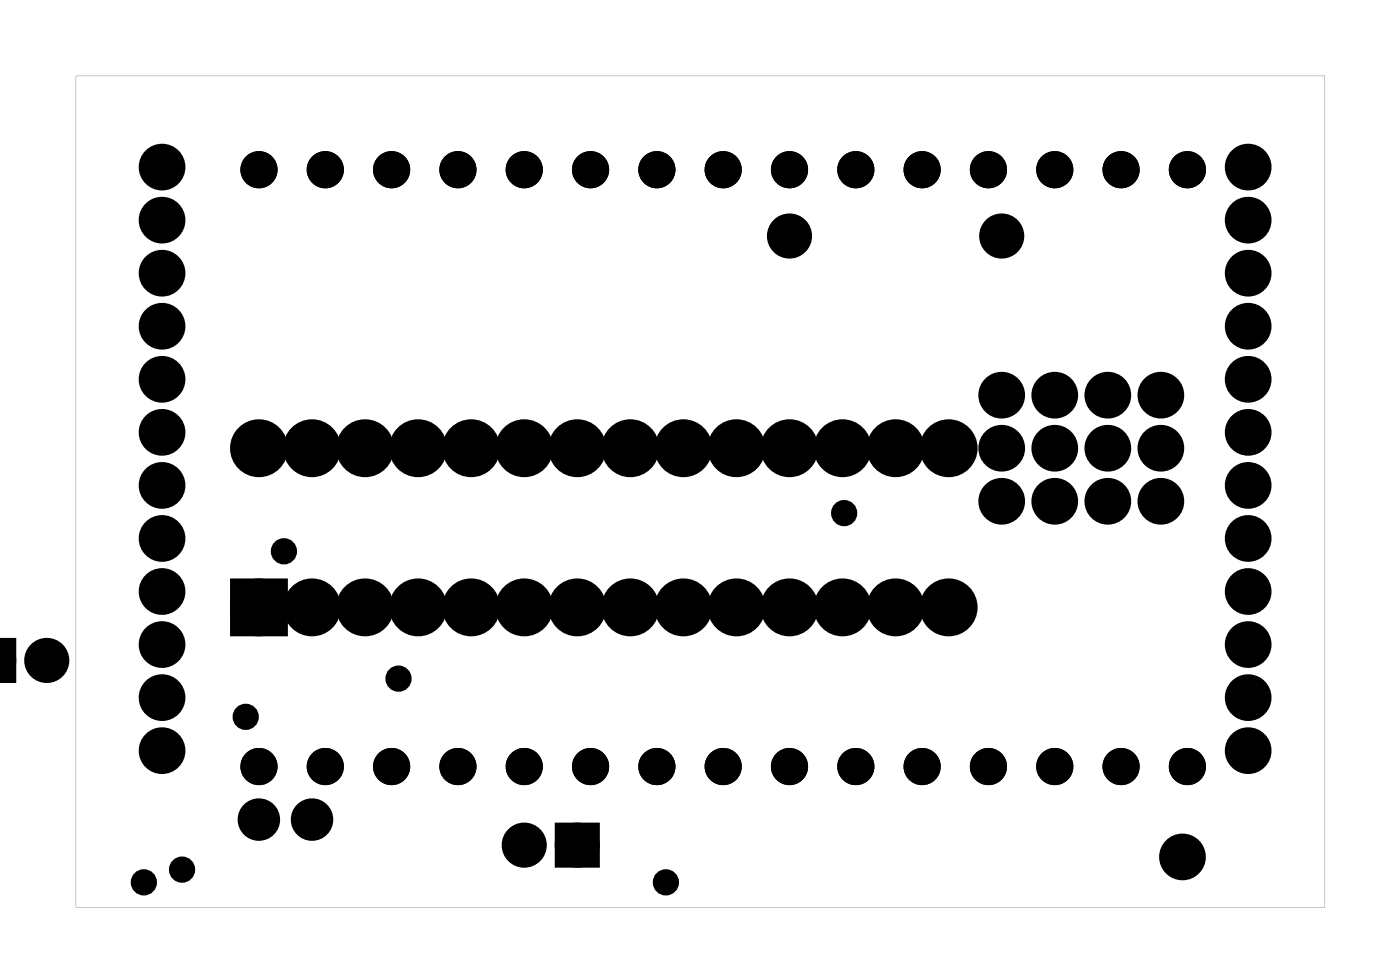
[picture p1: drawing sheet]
<svg xmlns="http://www.w3.org/2000/svg" width="67mm" height="47mm" viewBox="0 0 67 47" stroke-linecap="round" stroke-linejoin="round" font-family="sans-serif">
<g fill="#000">
<path d="M-.1 30.9h.5v1.4h-.5zM11.4 28.1h2v2h-2zM26.9 39.8h1.4v1.4h-1.4z"/>
<path d="M3.6 3.6h59.8v39.8h-59.8zM3.6 3.6v39.8h59.8v-39.8z"/>
</g>
<g fill="none" stroke="#000" stroke-width=".76" stroke-linecap="butt">
<path d="M-.1 30.9h.5v1.4h-.5M0 31a.69 .69 0 0 1 .4 .6 .69 .69 0 0 1-.5 .7M11.4 28.1h2v2h-2zM26.9 39.8h1.4v1.4h-1.4z"/>
<circle cx="7.8" cy="10.5" r=".74"/>
<circle cx="7.8" cy="8" r=".74"/>
<circle cx="7.8" cy="15.6" r=".74"/>
<circle cx="7.8" cy="13.1" r=".74"/>
<circle cx="7.8" cy="18.2" r=".74"/>
<circle cx="37.8" cy="11.3" r=".7"/>
<circle cx="48" cy="18.9" r=".74"/>
<circle cx="48" cy="11.3" r=".7"/>
<circle cx="50.5" cy="18.9" r=".74"/>
<circle cx="53" cy="18.9" r=".74"/>
<circle cx="55.6" cy="18.9" r=".74"/>
<circle cx="59.8" cy="10.5" r=".74"/>
<circle cx="59.8" cy="8" r=".74"/>
<circle cx="59.8" cy="15.6" r=".74"/>
<circle cx="59.8" cy="13.1" r=".74"/>
<circle cx="59.8" cy="18.2" r=".74"/>
<circle cx="2.2" cy="31.6" r=".7"/>
<circle cx="7.8" cy="35.9" r=".74"/>
<circle cx="7.8" cy="33.4" r=".74"/>
<circle cx="7.8" cy="30.9" r=".74"/>
<circle cx="7.8" cy="28.3" r=".74"/>
<circle cx="7.8" cy="23.2" r=".74"/>
<circle cx="7.8" cy="20.7" r=".74"/>
<circle cx="7.8" cy="25.8" r=".74"/>
<circle cx="12.4" cy="39.2" r=".64"/>
<circle cx="12.4" cy="21.5" r="1"/>
<circle cx="12.4" cy="29.1" r="1"/>
<circle cx="14.9" cy="39.2" r=".64"/>
<circle cx="14.9" cy="21.5" r="1"/>
<circle cx="14.9" cy="29.1" r="1"/>
<circle cx="17.5" cy="21.5" r="1"/>
<circle cx="17.5" cy="29.1" r="1"/>
<circle cx="20" cy="21.5" r="1"/>
<circle cx="20" cy="29.1" r="1"/>
<circle cx="22.6" cy="21.5" r="1"/>
<circle cx="22.6" cy="29.1" r="1"/>
<circle cx="25.1" cy="21.5" r="1"/>
<circle cx="25.1" cy="29.1" r="1"/>
<circle cx="27.6" cy="21.5" r="1"/>
<circle cx="27.6" cy="29.1" r="1"/>
<circle cx="30.2" cy="21.5" r="1"/>
<circle cx="30.2" cy="29.1" r="1"/>
<circle cx="32.7" cy="21.5" r="1"/>
<circle cx="32.7" cy="29.1" r="1"/>
<circle cx="35.3" cy="21.5" r="1"/>
<circle cx="35.3" cy="29.1" r="1"/>
<circle cx="37.8" cy="21.5" r="1"/>
<circle cx="37.8" cy="29.1" r="1"/>
<circle cx="40.3" cy="21.5" r="1"/>
<circle cx="40.3" cy="29.1" r="1"/>
<circle cx="42.9" cy="21.5" r="1"/>
<circle cx="42.9" cy="29.1" r="1"/>
<circle cx="45.4" cy="21.5" r="1"/>
<circle cx="45.4" cy="29.1" r="1"/>
<circle cx="48" cy="24" r=".74"/>
<circle cx="48" cy="21.5" r=".74"/>
<circle cx="50.5" cy="24" r=".74"/>
<circle cx="50.5" cy="21.5" r=".74"/>
<circle cx="53" cy="21.5" r=".74"/>
<circle cx="53" cy="24" r=".74"/>
<circle cx="55.6" cy="24" r=".74"/>
<circle cx="55.6" cy="21.5" r=".74"/>
<circle cx="59.8" cy="33.4" r=".74"/>
<circle cx="59.8" cy="35.9" r=".74"/>
<circle cx="59.8" cy="30.9" r=".74"/>
<circle cx="59.8" cy="28.3" r=".74"/>
<circle cx="59.8" cy="20.7" r=".74"/>
<circle cx="59.8" cy="23.2" r=".74"/>
<circle cx="59.8" cy="25.8" r=".74"/>
<circle cx="25.1" cy="40.5" r=".7"/>
<circle cx="27.6" cy="40.5" r=".7"/>
<circle cx="56.6" cy="41" r=".74"/>
</g>
<g fill="#000">
<path d="M-.1 30.9a.77 .77 0 0 1 .5 .7 .77 .77 0 0 1-.5 .7z" fill-rule="evenodd"/>
<circle cx="7.8" cy="15.6" r=".74"/>
<circle cx="7.8" cy="8" r=".74"/>
<circle cx="7.8" cy="13.1" r=".74"/>
<circle cx="7.8" cy="10.5" r=".74"/>
<circle cx="7.8" cy="18.2" r=".74"/>
<circle cx="12.4" cy="8.1" r=".56"/>
<circle cx="15.6" cy="8.1" r=".56"/>
<circle cx="18.7" cy="8.1" r=".56"/>
<circle cx="21.9" cy="8.1" r=".56"/>
<circle cx="25.1" cy="8.1" r=".56"/>
<circle cx="28.3" cy="8.1" r=".56"/>
<circle cx="31.4" cy="8.1" r=".56"/>
<circle cx="34.6" cy="8.1" r=".56"/>
<circle cx="37.8" cy="11.3" r=".7"/>
<circle cx="37.8" cy="8.1" r=".56"/>
<circle cx="41" cy="8.1" r=".56"/>
<circle cx="44.1" cy="8.1" r=".56"/>
<circle cx="47.3" cy="8.1" r=".56"/>
<circle cx="48" cy="18.9" r=".74"/>
<circle cx="48" cy="11.3" r=".7"/>
<circle cx="50.5" cy="18.9" r=".74"/>
<circle cx="50.5" cy="8.1" r=".56"/>
<circle cx="53" cy="18.9" r=".74"/>
<circle cx="53.7" cy="8.1" r=".56"/>
<circle cx="55.6" cy="18.9" r=".74"/>
<circle cx="56.8" cy="8.1" r=".56"/>
<circle cx="59.8" cy="15.6" r=".74"/>
<circle cx="59.8" cy="8" r=".74"/>
<circle cx="59.8" cy="13.1" r=".74"/>
<circle cx="59.8" cy="10.5" r=".74"/>
<circle cx="59.8" cy="18.2" r=".74"/>
<circle cx="2.2" cy="31.6" r=".7"/>
<circle cx="7.8" cy="30.9" r=".74"/>
<circle cx="7.8" cy="33.4" r=".74"/>
<circle cx="7.8" cy="28.3" r=".74"/>
<circle cx="7.8" cy="25.8" r=".74"/>
<circle cx="7.8" cy="35.9" r=".74"/>
<circle cx="7.8" cy="23.2" r=".74"/>
<circle cx="7.8" cy="20.7" r=".74"/>
<circle cx="11.8" cy="34.3" r=".35"/>
<circle cx="12.4" cy="39.2" r=".64"/>
<circle cx="12.4" cy="36.7" r=".56"/>
<circle cx="12.4" cy="29.1" r="1"/>
<circle cx="12.4" cy="21.5" r="1"/>
<circle cx="13.6" cy="26.4" r=".35"/>
<circle cx="14.9" cy="39.2" r=".64"/>
<circle cx="14.9" cy="29.1" r="1"/>
<circle cx="14.9" cy="21.5" r="1"/>
<circle cx="15.6" cy="36.7" r=".56"/>
<circle cx="17.5" cy="29.1" r="1"/>
<circle cx="17.5" cy="21.5" r="1"/>
<circle cx="18.7" cy="36.7" r=".56"/>
<circle cx="19.1" cy="32.5" r=".35"/>
<circle cx="20" cy="29.1" r="1"/>
<circle cx="20" cy="21.5" r="1"/>
<circle cx="21.9" cy="36.7" r=".56"/>
<circle cx="22.6" cy="29.1" r="1"/>
<circle cx="22.6" cy="21.5" r="1"/>
<circle cx="25.1" cy="36.7" r=".56"/>
<circle cx="25.1" cy="29.1" r="1"/>
<circle cx="25.1" cy="21.5" r="1"/>
<circle cx="27.6" cy="29.1" r="1"/>
<circle cx="27.6" cy="21.5" r="1"/>
<circle cx="28.3" cy="36.7" r=".56"/>
<circle cx="30.2" cy="29.1" r="1"/>
<circle cx="30.2" cy="21.5" r="1"/>
<circle cx="31.4" cy="36.7" r=".56"/>
<circle cx="32.7" cy="29.1" r="1"/>
<circle cx="32.7" cy="21.5" r="1"/>
<circle cx="34.6" cy="36.7" r=".56"/>
<circle cx="35.3" cy="29.1" r="1"/>
<circle cx="35.3" cy="21.5" r="1"/>
<circle cx="37.8" cy="36.7" r=".56"/>
<circle cx="37.8" cy="29.1" r="1"/>
<circle cx="37.8" cy="21.5" r="1"/>
<circle cx="40.3" cy="29.1" r="1"/>
<circle cx="40.3" cy="21.5" r="1"/>
<circle cx="40.4" cy="24.6" r=".35"/>
<circle cx="41" cy="36.7" r=".56"/>
<circle cx="42.9" cy="29.1" r="1"/>
<circle cx="42.9" cy="21.5" r="1"/>
<circle cx="44.1" cy="36.7" r=".56"/>
<circle cx="45.4" cy="29.1" r="1"/>
<circle cx="45.4" cy="21.5" r="1"/>
<circle cx="47.3" cy="36.7" r=".56"/>
<circle cx="48" cy="24" r=".74"/>
<circle cx="48" cy="21.5" r=".74"/>
<circle cx="50.5" cy="21.5" r=".74"/>
<circle cx="50.5" cy="24" r=".74"/>
<circle cx="50.5" cy="36.7" r=".56"/>
<circle cx="53" cy="21.5" r=".74"/>
<circle cx="53" cy="24" r=".74"/>
<circle cx="53.7" cy="36.7" r=".56"/>
<circle cx="55.6" cy="24" r=".74"/>
<circle cx="55.6" cy="21.5" r=".74"/>
<circle cx="56.8" cy="36.7" r=".56"/>
<circle cx="59.8" cy="35.9" r=".74"/>
<circle cx="59.8" cy="25.8" r=".74"/>
<circle cx="59.8" cy="28.3" r=".74"/>
<circle cx="59.8" cy="30.9" r=".74"/>
<circle cx="59.8" cy="33.4" r=".74"/>
<circle cx="59.8" cy="23.2" r=".74"/>
<circle cx="59.8" cy="20.7" r=".74"/>
<circle cx="6.9" cy="42.2" r=".35"/>
<circle cx="8.7" cy="41.6" r=".35"/>
<circle cx="25.1" cy="40.5" r=".7"/>
<circle cx="27.6" cy="40.5" r=".7"/>
<circle cx="31.9" cy="42.2" r=".35"/>
<circle cx="56.6" cy="41" r=".74"/>
</g>
<g fill="none" stroke="#000" stroke-width=".66" stroke-linecap="butt">
<circle cx="12.4" cy="8.1" r=".56"/>
<circle cx="15.6" cy="8.1" r=".56"/>
<circle cx="18.7" cy="8.1" r=".56"/>
<circle cx="21.9" cy="8.1" r=".56"/>
<circle cx="25.1" cy="8.1" r=".56"/>
<circle cx="28.3" cy="8.1" r=".56"/>
<circle cx="31.4" cy="8.1" r=".56"/>
<circle cx="34.6" cy="8.1" r=".56"/>
<circle cx="37.8" cy="8.1" r=".56"/>
<circle cx="41" cy="8.1" r=".56"/>
<circle cx="44.1" cy="8.1" r=".56"/>
<circle cx="47.3" cy="8.1" r=".56"/>
<circle cx="50.5" cy="8.1" r=".56"/>
<circle cx="53.7" cy="8.1" r=".56"/>
<circle cx="56.8" cy="8.1" r=".56"/>
<circle cx="12.4" cy="36.7" r=".56"/>
<circle cx="15.6" cy="36.7" r=".56"/>
<circle cx="18.7" cy="36.7" r=".56"/>
<circle cx="21.9" cy="36.7" r=".56"/>
<circle cx="25.1" cy="36.7" r=".56"/>
<circle cx="28.3" cy="36.7" r=".56"/>
<circle cx="31.4" cy="36.7" r=".56"/>
<circle cx="34.6" cy="36.7" r=".56"/>
<circle cx="37.8" cy="36.7" r=".56"/>
<circle cx="41" cy="36.7" r=".56"/>
<circle cx="44.1" cy="36.7" r=".56"/>
<circle cx="47.3" cy="36.7" r=".56"/>
<circle cx="50.5" cy="36.7" r=".56"/>
<circle cx="53.7" cy="36.7" r=".56"/>
<circle cx="56.8" cy="36.7" r=".56"/>
</g>
<g fill="none" stroke="#000" stroke-width=".55">
<circle cx="11.8" cy="34.3" r=".35"/>
<circle cx="13.6" cy="26.4" r=".35"/>
<circle cx="19.1" cy="32.5" r=".35"/>
<circle cx="40.4" cy="24.6" r=".35"/>
<circle cx="6.9" cy="42.2" r=".35"/>
<circle cx="8.7" cy="41.6" r=".35"/>
<circle cx="31.9" cy="42.2" r=".35"/>
</g>
</svg>
